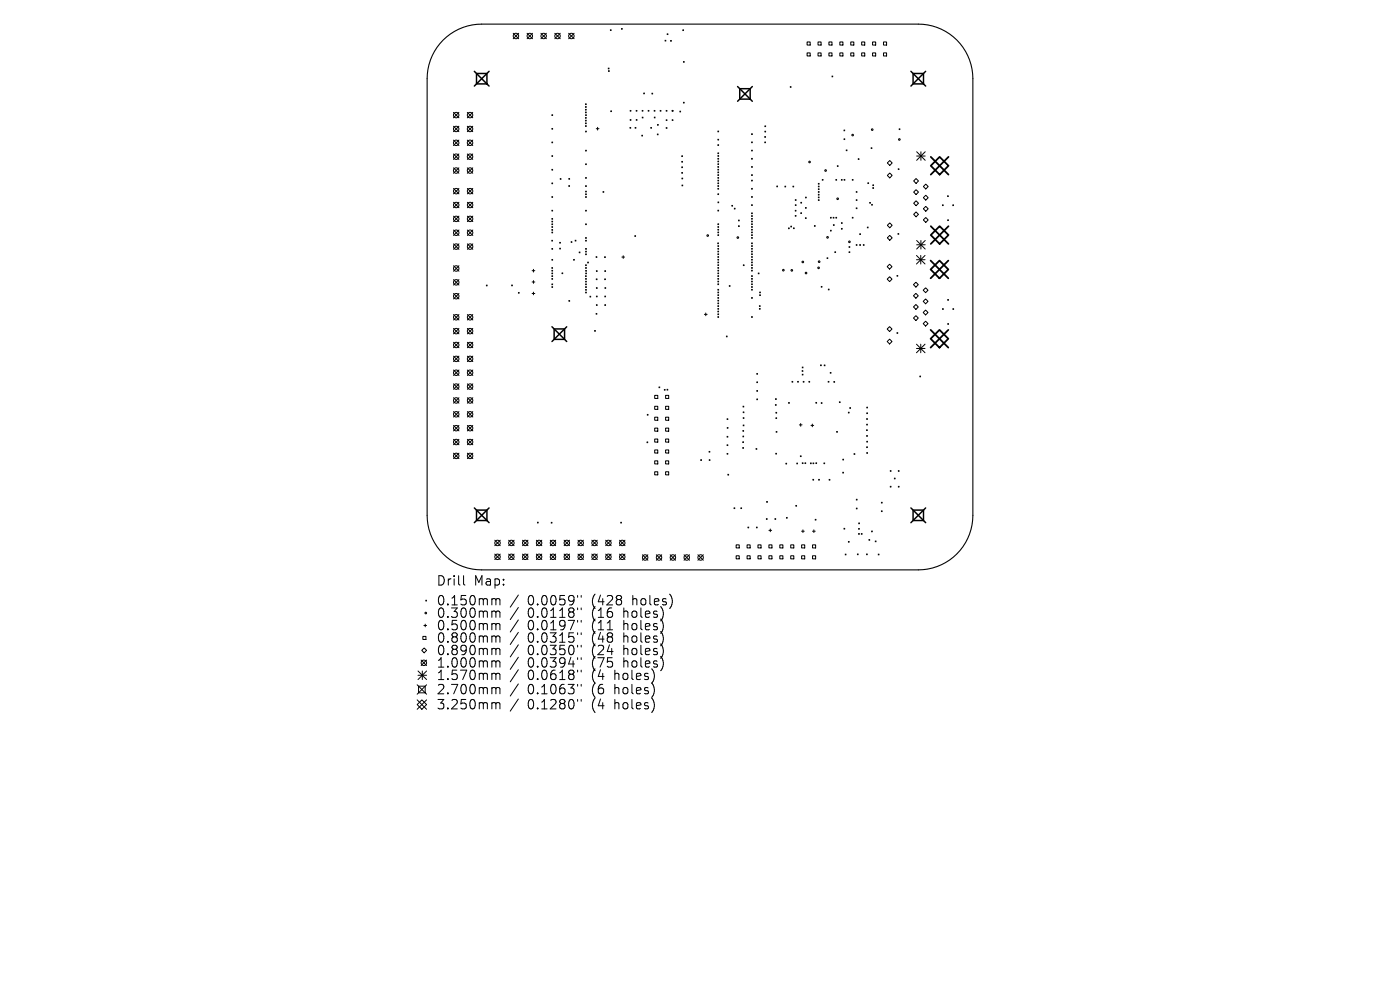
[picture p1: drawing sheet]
<svg xmlns="http://www.w3.org/2000/svg" width="297mm" height="210mm" viewBox="0 0 297 210" stroke-linecap="round" stroke-linejoin="round" font-family="sans-serif">
<defs><g id="words">
<g font-size="2.8">
<text x="92.5" y="124.5">Drill</text>
<text x="100.5" y="124.5">Map:</text>
<text x="92.5" y="128.7">0.150mm</text>
<text x="92.5" y="131.3">0.300mm</text>
<text x="111.9" y="128.7">0.0059&quot;</text>
<text x="111.9" y="131.3">0.0118&quot;</text>
<text x="125.7" y="128.7">(428</text>
<text x="125.7" y="131.3">(16</text>
<text x="132.5" y="131.3">holes)</text>
<text x="134.4" y="128.7">holes)</text>
<text x="92.5" y="134">0.500mm</text>
<text x="92.5" y="136.6">0.800mm</text>
<text x="111.9" y="134">0.0197&quot;</text>
<text x="111.9" y="136.6">0.0315&quot;</text>
<text x="125.7" y="134">(11</text>
<text x="125.7" y="136.6">(48</text>
<text x="132.5" y="134">holes)</text>
<text x="132.5" y="136.6">holes)</text>
<text x="92.5" y="139.3">0.890mm</text>
<text x="92.5" y="141.9">1.000mm</text>
<text x="111.9" y="139.3">0.0350&quot;</text>
<text x="111.9" y="141.9">0.0394&quot;</text>
<text x="125.7" y="139.3">(24</text>
<text x="125.7" y="141.9">(75</text>
<text x="132.5" y="139.3">holes)</text>
<text x="132.5" y="141.9">holes)</text>
<text x="92.5" y="144.5">1.570mm</text>
<text x="92.5" y="147.6">2.700mm</text>
<text x="111.9" y="144.5">0.0618&quot;</text>
<text x="111.9" y="147.6">0.1063&quot;</text>
<text x="125.7" y="144.5">(4</text>
<text x="125.7" y="147.6">(6</text>
<text x="130.6" y="144.5">holes)</text>
<text x="130.6" y="147.6">holes)</text>
<text x="92.5" y="150.8">3.250mm</text>
<text x="111.9" y="150.8">0.1280&quot;</text>
<text x="125.7" y="150.8">(4</text>
<text x="130.6" y="150.8">holes)</text>
</g>
</g></defs>
<path d="M94 8.5a11.6 11.6 0 0 1 8.2-3.4h92.6a11.6 11.6 0 0 1 11.6 11.6v92.6a11.6 11.6 0 0 1-11.6 11.6h-92.6a11.6 11.6 0 0 1-11.6-11.6v-92.6a11.6 11.6 0 0 1 3.4-8.2z" fill="none" stroke="#000" stroke-width=".23"/>
<g fill="none" stroke="#000" stroke-width=".21">
<path d="M108.9 7.1l1.1 1.1M110 7.1l-1.1 1.1M111.8 7.1l1.2 1.1M113 7.1l-1.2 1.1M114.8 7.1l1.1 1.1M115.9 7.1l-1.1 1.1M117.7 7.1l1.2 1.1M118.9 7.1l-1.2 1.1M120.6 7.1l1.2 1.1M121.8 7.1l-1.2 1.1M129 14.4l.2 .2M129.1 15l.2 .2"/>
<path d="M129.2 14.4l-.2 .2M129.3 15l-.2 .2M129.5 6.3l.1 .2M129.6 6.3l-.1 .2M131.8 6l.2 .2M132 6l-.2 .2M136.5 19.7l.2 .2M136.7 19.7l-.2 .2M138.3 19.8l.2 .1M138.5 19.8l-.2 .1M141.1 8.5l.2 .2M141.3 8.5l-.2 .2"/>
<path d="M141.5 7.2l.2 .1M141.7 7.2l-.2 .1M142.3 8.6l.1 .1M142.4 8.6l-.1 .1M144.9 6.3l.1 .2M145 13l.2 .2M145 6.3l-.1 .2M145.2 13l-.2 .2M167.6 18.4l.2 .1M167.8 18.4l-.2 .1M171.2 8.9h.7v.7h-.7zM171.2 11.2h.7v.7h-.7z"/>
<path d="M173.5 8.9h.7v.7h-.7zM173.5 11.2h.7v.7h-.7zM175.9 8.9h.6v.7h-.6zM175.9 11.2h.6v.7h-.6zM176.5 16.1l.2 .2M176.7 16.1l-.2 .2M178.2 8.9h.6v.7h-.6zM178.2 11.2h.6v.7h-.6zM180.5 8.9h.6v.7h-.6zM180.5 11.2h.6v.7h-.6zM182.8 8.9h.7v.7h-.7zM182.8 11.2h.7v.7h-.7z"/>
<path d="M185.1 8.9h.7v.7h-.7zM185.1 11.2h.7v.7h-.7zM187.4 8.9h.7v.7h-.7zM187.4 11.2h.7v.7h-.7zM96.2 32.7l1.2 1.1M96.2 23.8l1.2 1.2M96.2 26.8l1.2 1.1M96.2 29.7l1.2 1.2M96.2 35.6l1.2 1.2M96.2 40l1.2 1.1M97.4 23.8l-1.2 1.2M97.4 26.8l-1.2 1.1"/>
<path d="M97.4 29.7l-1.2 1.2M97.4 32.7l-1.2 1.1M97.4 35.6l-1.2 1.2M97.4 40l-1.2 1.1M99.1 23.8l1.2 1.2M99.1 35.6l1.2 1.2M99.1 26.8l1.2 1.1M99.1 29.7l1.2 1.2M99.1 32.7l1.2 1.1M99.1 40l1.2 1.1M100.3 23.8l-1.2 1.2M100.3 26.8l-1.2 1.1"/>
<path d="M100.3 29.7l-1.2 1.2M100.3 32.7l-1.2 1.1M100.3 35.6l-1.2 1.2M100.3 40l-1.2 1.1M117.1 24.3l.2 .2M117.1 27.2l.2 .2M117.1 30.1l.2 .2M117.1 33l.2 .2M117.1 35.9l.2 .2M117.1 38.8l.2 .2M117.3 24.3l-.2 .2M117.3 27.2l-.2 .2"/>
<path d="M117.3 30.1l-.2 .2M117.3 33l-.2 .2M117.3 35.9l-.2 .2M117.3 38.8l-.2 .2M118.8 37.9l.2 .1M119 37.9l-.2 .1M120.7 39.4l.1 .1M120.7 37.9l.2 .1M120.8 39.4l-.1 .1M120.9 37.9l-.2 .1M124.2 22l.2 .2M124.2 22.6l.2 .2"/>
<path d="M124.2 23.2l.2 .2M124.2 23.8l.2 .1M124.2 24.9l.2 .2M124.2 25.5l.2 .2M124.2 26.1l.2 .2M124.2 26.7l.2 .1M124.2 24.3l.2 .2M124.2 27.8l.2 .2M124.2 31.9l.2 .1M124.2 34.8l.2 .1M124.2 37.7l.2 .1M124.2 39.4l.2 .2"/>
<path d="M124.4 22l-.2 .2M124.4 22.6l-.2 .2M124.4 23.2l-.2 .2M124.4 23.8l-.2 .1M124.4 24.9l-.2 .2M124.4 25.5l-.2 .2M124.4 26.1l-.2 .2M124.4 26.7l-.2 .1M124.4 39.4l-.2 .2M124.4 24.3l-.2 .2M124.4 27.8l-.2 .2M124.4 31.9l-.2 .1"/>
<path d="M124.4 34.8l-.2 .1M124.4 37.7l-.2 .1M126.5 27.3h.6M126.8 27v.6M129.6 23.5l.1 .2M129.7 23.5l-.1 .2M133.6 27l.2 .2M133.7 23.4l.2 .2M133.7 25.4l.2 .1M133.8 27l-.2 .2M133.9 23.4l-.2 .2M133.9 25.4l-.2 .1"/>
<path d="M134.7 27l.2 .2M134.9 27l-.2 .2M135 23.4l.1 .2M135 25.3l.1 .2M135.1 23.4l-.1 .2M135.1 25.3l-.1 .2M136.1 28.7l.2 .2M136.2 23.4l.2 .2M136.2 24.8l.2 .2M136.3 28.7l-.2 .2M136.4 23.4l-.2 .2M136.4 24.8l-.2 .2"/>
<path d="M137.5 23.4l.2 .2M137.7 23.4l-.2 .2M138.1 27l.1 .2M138.2 27l-.1 .2M138.8 23.4l.1 .2M138.8 24.8l.2 .2M138.9 23.4l-.1 .2M139 24.8l-.2 .2M139.4 28.4l.2 .2M139.5 26.4l.2 .2M139.6 28.4l-.2 .2M139.7 26.4l-.2 .2"/>
<path d="M140 23.4l.2 .2M140.2 23.4l-.2 .2M141.3 23.4l.2 .2M141.3 25.4l.2 .2M141.3 27.1l.2 .1M141.5 23.4l-.2 .2M141.5 25.4l-.2 .2M141.5 27.1l-.2 .1M142.6 23.4l.2 .2M142.6 25.4l.2 .2M142.8 23.4l-.2 .2M142.8 25.4l-.2 .2"/>
<path d="M144.2 23.6l.2 .1M144.4 23.6l-.2 .1M144.6 33.1l.2 .1M144.6 34.2l.2 .2M144.6 35.4l.2 .2M144.6 36.6l.2 .2M144.7 37.8l.1 .1M144.7 39.3l.1 .1M144.8 33.1l-.2 .1M144.8 34.2l-.2 .2M144.8 35.4l-.2 .2M144.8 36.6l-.2 .2"/>
<path d="M144.8 37.8l-.1 .1M144.8 39.3l-.1 .1M145 21.7l.2 .2M145.2 21.7l-.2 .2M152.3 37.6l.2 .2M152.3 27.8l.2 .2M152.3 29.5l.2 .2M152.3 30.7l.2 .2M152.3 32.4l.2 .2M152.3 33.6l.2 .2M152.3 34.2l.2 .1M152.3 34.7l.2 .2"/>
<path d="M152.3 35.3l.2 .2M152.3 35.9l.2 .2M152.3 36.5l.2 .2M152.3 37.1l.2 .1M152.3 38.2l.2 .2M152.3 38.8l.2 .2M152.3 39.4l.2 .2M152.3 40l.2 .1M152.3 33l.2 .2M152.5 37.1l-.2 .1M152.5 38.8l-.2 .2M152.5 27.8l-.2 .2"/>
<path d="M152.5 29.5l-.2 .2M152.5 30.7l-.2 .2M152.5 32.4l-.2 .2M152.5 33.6l-.2 .2M152.5 34.2l-.2 .1M152.5 34.7l-.2 .2M152.5 35.3l-.2 .2M152.5 35.9l-.2 .2M152.5 36.5l-.2 .2M152.5 37.6l-.2 .2M152.5 38.2l-.2 .2M152.5 39.4l-.2 .2"/>
<path d="M152.5 40l-.2 .1M152.5 33l-.2 .2M159.4 28.4l.2 .2M159.4 30.1l.2 .2M159.4 31.9l.2 .1M159.4 33.6l.2 .2M159.4 35.3l.2 .2M159.4 37.1l.2 .1M159.4 38.2l.2 .2M159.4 40l.2 .1M159.6 28.4l-.2 .2M159.6 30.1l-.2 .2"/>
<path d="M159.6 31.9l-.2 .1M159.6 33.6l-.2 .2M159.6 35.3l-.2 .2M159.6 37.1l-.2 .1M159.6 38.2l-.2 .2M159.6 40l-.2 .1M162.2 29l.2 .1M162.2 30.1l.2 .2M162.3 27.8l.1 .2M162.3 26.7l.1 .2M162.4 29l-.2 .1M162.4 30.1l-.2 .2"/>
<path d="M162.4 26.7l-.1 .2M162.4 27.8l-.1 .2M164.8 39.5l.2 .1M165 39.5l-.2 .1M166.5 39.5l.2 .2M166.7 39.5l-.2 .2M168.2 39.5l.2 .2M168.4 39.5l-.2 .2M173.6 38.9l.2 .2M173.6 39.5l.2 .1M173.8 38.9l-.2 .2M173.8 39.5l-.2 .1"/>
<path d="M174.4 38.1l.2 .1M174.6 38.1l-.2 .1M177.3 38.1l.2 .1M177.5 38.1l-.2 .1M177.6 35.2l.2 .1M177.8 35.2l-.2 .1M178.5 38.1l.2 .1M178.7 38.1l-.2 .1M179 27.6l.2 .2M179 29.4l.2 .2M179.1 38.1l.1 .1M179.2 27.6l-.2 .2"/>
<path d="M179.2 29.4l-.2 .2M179.2 38.1l-.1 .1M179.5 31.8l.2 .2M179.7 31.8l-.2 .2M180.8 38.1l.2 .1M181 38.1l-.2 .1M182.1 33.7l.1 .1M182.2 33.7l-.1 .1M184.1 38.8l.2 .2M184.3 38.8l-.2 .2M184.8 31.3l.2 .2M185 31.3l-.2 .2"/>
<path d="M185.2 39.2l.1 .2M185.2 39.8l.1 .2M185.3 39.2l-.1 .2M185.3 39.8l-.1 .2M188.2 34.6l.6-.5 .5 .5-.5 .5zM188.2 37.2l.6-.5 .5 .5-.5 .5zM190.5 35.8l.2 .2M190.7 35.8l-.2 .2M190.7 27.3l.2 .2M190.9 27.3l-.2 .2M194.3 37.9l.6 .5-.6 .5-.5-.5zM194.5 32.2l1.8 1.8"/>
<path d="M194.5 33.1h1.8M195.4 32.2v1.8M196.3 32.2l-1.8 1.8M196.4 39.1l.5 .5-.5 .5-.5-.5zM96.2 42.9l1.2 1.2M96.2 45.9l1.2 1.1M96.2 48.8l1.2 1.1M96.2 51.7l1.2 1.2M96.2 56.4l1.2 1.1M96.2 59.3l1.2 1.2M97.4 42.9l-1.2 1.2M97.4 45.9l-1.2 1.1"/>
<path d="M97.4 48.8l-1.2 1.1M97.4 51.7l-1.2 1.2M97.4 56.4l-1.2 1.1M97.4 59.3l-1.2 1.2M99.1 42.9l1.2 1.2M99.1 45.9l1.2 1.1M99.1 48.8l1.2 1.1M99.1 51.7l1.2 1.2M100.3 42.9l-1.2 1.2M100.3 45.9l-1.2 1.1M100.3 48.8l-1.2 1.1M100.3 51.7l-1.2 1.2"/>
<path d="M112.9 57.4h.6M112.9 59.8h.6M113.2 57.1v.6M113.2 59.5v.6M117.1 51l.1 .1M117.1 56.8l.1 .1M117.1 41.7l.2 .2M117.1 44.6l.2 .2M117.1 46.3l.2 .2M117.1 46.9l.2 .2M117.1 47.5l.2 .2M117.1 48.1l.2 .1"/>
<path d="M117.1 48.7l.2 .2M117.1 49.2l.2 .2M117.1 52.7l.2 .2M117.1 55l.2 .2M117.1 57.3l.2 .2M117.1 57.9l.2 .2M117.1 58.5l.2 .2M117.1 59.1l.2 .1M117.2 51l-.1 .1M117.2 56.8l-.1 .1M117.3 41.7l-.2 .2M117.3 44.6l-.2 .2"/>
<path d="M117.3 46.3l-.2 .2M117.3 46.9l-.2 .2M117.3 47.5l-.2 .2M117.3 48.1l-.2 .1M117.3 48.7l-.2 .2M117.3 49.2l-.2 .2M117.3 52.7l-.2 .2M117.3 55l-.2 .2M117.3 57.3l-.2 .2M117.3 57.9l-.2 .2M117.3 58.5l-.2 .2M117.3 59.1l-.2 .1"/>
<path d="M118.7 52.6l.2 .2M118.7 51.4l.2 .2M118.9 51.4l-.2 .2M118.9 52.6l-.2 .2M119.2 57.9l.2 .2M119.4 57.9l-.2 .2M121.2 51.3l.1 .1M121.3 51.3l-.1 .1M121.7 55l.2 .2M121.9 55l-.2 .2M122 51l.2 .1M122.2 51l-.2 .1"/>
<path d="M122.9 53.5l.1 .1M123 53.5l-.1 .1M124.2 58.5l.2 .2M124.2 41.7l.2 .2M124.2 44.6l.2 .2M124.2 47.5l.2 .2M124.2 50.4l.2 .2M124.2 53.9l.2 .1M124.2 56.2l.2 .2M124.2 59.1l.2 .1M124.2 40.5l.2 .2M124.2 41.1l.2 .2"/>
<path d="M124.2 51l.2 .1M124.2 52.7l.2 .2M124.2 53.3l.2 .2M124.2 56.8l.2 .1M124.2 59.7l.2 .1M124.2 57.4l.2 .1M124.3 57.9l.1 .2M124.4 58.5l-.2 .2M124.4 41.7l-.2 .2M124.4 44.6l-.2 .2M124.4 47.5l-.2 .2M124.4 50.4l-.2 .2"/>
<path d="M124.4 53.9l-.2 .1M124.4 56.2l-.2 .2M124.4 59.1l-.2 .1M124.4 40.5l-.2 .2M124.4 41.1l-.2 .2M124.4 51l-.2 .1M124.4 52.7l-.2 .2M124.4 53.3l-.2 .2M124.4 56.8l-.2 .1M124.4 59.7l-.2 .1M124.4 57.4l-.2 .1M124.4 57.9l-.1 .2"/>
<path d="M124.7 55.6l.1 .2M124.8 55.6l-.1 .2M126.5 54.4l.1 .2M126.5 59.2l.2 .1M126.5 57.4l.2 .2M126.6 54.4l-.1 .2M126.7 59.2l-.2 .1M126.7 57.4l-.2 .2M127.9 40.6l.2 .2M128.1 40.6l-.2 .2M128.2 54.5l.2 .1M128.3 59.2l.2 .1"/>
<path d="M128.3 57.4l.2 .2M128.4 54.5l-.2 .1M128.5 59.2l-.2 .1M128.5 57.4l-.2 .2M131.9 54.5h.6M132.2 54.2v.6M134.7 50l.1 .2M134.8 50l-.1 .2M152.3 51.5l.1 .2M152.3 41.1l.2 .2M152.3 44.6l.2 .2M152.3 47.5l.2 .2"/>
<path d="M152.3 48.1l.2 .1M152.3 48.6l.2 .2M152.3 49.2l.2 .2M152.3 49.8l.2 .2M152.3 52.1l.2 .2M152.3 52.7l.2 .2M152.3 53.3l.2 .1M152.3 53.8l.2 .2M152.3 54.4l.2 .2M152.3 55l.2 .2M152.3 55.6l.2 .2M152.3 56.2l.2 .1"/>
<path d="M152.3 56.7l.2 .2M152.3 57.3l.2 .2M152.3 57.9l.2 .2M152.3 58.5l.2 .2M152.3 59.1l.2 .1M152.3 59.6l.2 .2M152.3 42.8l.2 .2M152.4 51.5l-.1 .2M152.5 41.1l-.2 .2M152.5 44.6l-.2 .2M152.5 47.5l-.2 .2M152.5 48.1l-.2 .1"/>
<path d="M152.5 48.6l-.2 .2M152.5 49.2l-.2 .2M152.5 49.8l-.2 .2M152.5 52.1l-.2 .2M152.5 52.7l-.2 .2M152.5 53.3l-.2 .1M152.5 53.8l-.2 .2M152.5 54.4l-.2 .2M152.5 55l-.2 .2M152.5 55.6l-.2 .2M152.5 56.2l-.2 .1M152.5 56.7l-.2 .2"/>
<path d="M152.5 57.3l-.2 .2M152.5 57.9l-.2 .2M152.5 58.5l-.2 .2M152.5 59.1l-.2 .1M152.5 59.6l-.2 .2M152.5 42.8l-.2 .2M155.3 43.6l.1 .1M155.4 43.6l-.1 .1M155.8 44.2l.1 .1M155.9 44.2l-.1 .1M156.7 46.7l.1 .2M156.7 47.9l.1 .2"/>
<path d="M156.8 46.7l-.1 .2M156.8 47.9l-.1 .2M157.7 56.2l.2 .2M157.9 56.2l-.2 .2M159.4 49.8l.2 .2M159.4 45.2l.2 .1M159.4 41.7l.2 .2M159.4 43.4l.2 .2M159.4 45.7l.2 .2M159.4 46.3l.2 .2M159.4 46.9l.2 .2M159.4 47.5l.2 .2"/>
<path d="M159.4 48.1l.2 .1M159.4 48.6l.2 .2M159.4 49.2l.2 .2M159.4 50.4l.2 .1M159.4 51.5l.2 .2M159.4 52.1l.2 .2M159.4 52.7l.2 .2M159.4 53.3l.2 .1M159.4 53.8l.2 .2M159.4 54.4l.2 .2M159.4 55l.2 .2M159.4 55.6l.2 .2"/>
<path d="M159.4 56.2l.2 .1M159.4 56.7l.2 .2M159.4 57.3l.2 .2M159.4 58.5l.2 .2M159.4 59.1l.2 .1M159.4 59.6l.2 .2M159.6 45.2l-.2 .1M159.6 54.4l-.2 .2M159.6 41.7l-.2 .2M159.6 43.4l-.2 .2M159.6 45.7l-.2 .2M159.6 46.3l-.2 .2"/>
<path d="M159.6 46.9l-.2 .2M159.6 47.5l-.2 .2M159.6 48.1l-.2 .1M159.6 48.6l-.2 .2M159.6 49.2l-.2 .2M159.6 49.8l-.2 .2M159.6 50.4l-.2 .1M159.6 51.5l-.2 .2M159.6 52.1l-.2 .2M159.6 52.7l-.2 .2M159.6 53.3l-.2 .1M159.6 53.8l-.2 .2"/>
<path d="M159.6 55l-.2 .2M159.6 55.6l-.2 .2M159.6 56.2l-.2 .1M159.6 56.7l-.2 .2M159.6 57.3l-.2 .2M159.6 58.5l-.2 .2M159.6 59.1l-.2 .1M159.6 59.6l-.2 .2M160.9 57.9l.1 .2M161 57.9l-.1 .2M167.3 48.4l.1 .1M167.4 48.4l-.1 .1"/>
<path d="M167.8 48l.1 .1M167.9 48l-.1 .1M168.3 48.3l.2 .2M168.5 48.3l-.2 .2M168.7 44.6l.2 .2M168.7 45.7l.2 .2M168.7 42.3l.2 .2M168.7 43.4l.2 .2M168.9 44.6l-.2 .2M168.9 45.7l-.2 .2M168.9 43.4l-.2 .2M168.9 42.3l-.2 .2"/>
<path d="M169.9 45.1l.2 .2M169.9 42.9l.2 .2M170.1 45.1l-.2 .2M170.1 42.9l-.2 .2M170.9 46.2l.1 .2M170.9 44l.1 .2M170.9 41.8l.1 .2M171 46.2l-.1 .2M171 44l-.1 .2M171 41.8l-.1 .2M172.8 47.8l.1 .2M172.9 47.8l-.1 .2"/>
<path d="M173.6 40.1l.2 .1M173.6 40.6l.2 .2M173.6 41.2l.2 .2M173.6 41.8l.2 .2M173.6 42.4l.2 .1M173.8 40.1l-.2 .1M173.8 40.6l-.2 .2M173.8 41.2l-.2 .2M173.8 41.8l-.2 .2M173.8 42.4l-.2 .1M175.4 54.7l.2 .2M175.6 54.7l-.2 .2"/>
<path d="M176.2 46.1l.1 .2M176.2 48.8l.1 .2M176.3 46.1l-.1 .2M176.3 48.8l-.1 .2M176.7 46.1l.2 .2M176.8 47.7l.2 .1M176.9 46.1l-.2 .2M177 47.7l-.2 .1M177.1 53.4l.2 .2M177.3 53.4l-.2 .2M177.3 46.1l.2 .2M177.5 46.1l-.2 .2"/>
<path d="M178.5 47.2l.2 .2M178.5 48.4l.2 .2M178.7 47.2l-.2 .2M178.7 48.4l-.2 .2M180.1 52.3l.2 .2M180.1 53.4l.2 .2M180.3 52.3l-.2 .2M180.3 53.4l-.2 .2M180.8 46.1l.2 .2M181 46.1l-.2 .2M181.6 42.4l.2 .1M181.6 40.6l.2 .2"/>
<path d="M181.6 44.1l.2 .2M181.6 51.9l.2 .2M181.8 40.6l-.2 .2M181.8 44.1l-.2 .2M181.8 42.4l-.2 .1M181.8 51.9l-.2 .2M182.4 51.9l.2 .2M182.4 49.6l.2 .2M182.6 51.9l-.2 .2M182.6 49.6l-.2 .2M183.1 51.9l.2 .2M183.3 51.9l-.2 .2"/>
<path d="M184 48.2l.2 .1M184.2 48.2l-.2 .1M184.5 42.9l.2 .2M184.7 42.9l-.2 .2M184.9 43.3l.2 .2M185.1 43.3l-.2 .2M188.2 56.6l.5-.5 .5 .5-.5 .5zM188.2 59.2l.5-.5 .5 .5-.5 .5zM188.2 50.5l.6-.6 .5 .6-.5 .5zM188.2 47.8l.6-.5 .5 .5-.5 .5zM190.3 58.4l.2 .2M190.5 58.4l-.2 .2"/>
<path d="M190.5 49.5l.2 .2M190.7 49.5l-.2 .2M194.3 40.2l.6 .6-.6 .5-.5-.5zM194.3 42.6l.6 .5-.6 .5-.5-.5zM194.3 45l.6 .5-.6 .5-.5-.5zM194.4 54.2l1.8 1.8M194.4 55.1h1.8M194.5 51l1.8 1.8M194.5 51.9h1.8M195.3 54.2v1.8M195.4 51v1.8M196.2 54.2l-1.8 1.8"/>
<path d="M196.3 51l-1.8 1.8M196.4 41.4l.5 .5-.5 .5-.5-.5zM196.4 43.8l.5 .5-.5 .5-.5-.5zM196.4 46.1l.5 .6-.5 .5-.5-.5zM199.9 43.5l.2 .1M200.1 43.5l-.2 .1M201 41.5l.2 .2M201 46.6l.2 .2M201.2 41.5l-.2 .2M201.2 46.6l-.2 .2M202.1 43.5l.2 .1M202.3 43.5l-.2 .1"/>
<path d="M96.2 62.3l1.2 1.1M96.2 66.7l1.2 1.2M96.2 69.7l1.2 1.1M96.2 72.6l1.2 1.2M96.2 75.5l1.2 1.2M96.2 78.5l1.2 1.1M97.4 72.6l-1.2 1.2M97.4 62.3l-1.2 1.1M97.4 66.7l-1.2 1.2M97.4 69.7l-1.2 1.1M97.4 75.5l-1.2 1.2M97.4 78.5l-1.2 1.1"/>
<path d="M99.1 69.7l1.2 1.1M99.1 72.6l1.2 1.2M99.1 78.5l1.2 1.1M99.1 66.7l1.2 1.2M99.1 75.5l1.2 1.2M100.3 69.7l-1.2 1.1M100.3 66.7l-1.2 1.2M100.3 72.6l-1.2 1.2M100.3 75.5l-1.2 1.2M100.3 78.5l-1.2 1.1M103.2 60.5l.1 .1M103.3 60.5l-.1 .1"/>
<path d="M108.5 60.5l.2 .1M108.7 60.5l-.2 .1M110 62l.1 .2M110.1 62l-.1 .2M112.9 62.3h.6M113.2 62v.5M117.1 60.2l.2 .2M117.1 60.8l.2 .2M117.3 60.2l-.2 .2M117.3 60.8l-.2 .2M120.7 63.7l.2 .2M120.9 63.7l-.2 .2"/>
<path d="M124.2 60.2l.2 .2M124.2 60.8l.2 .2M124.2 61.4l.2 .2M124.2 62l.2 .1M124.4 60.2l-.2 .2M124.4 60.8l-.2 .2M124.4 61.4l-.2 .2M124.4 62l-.2 .1M125.2 62.8l.1 .2M125.3 62.8l-.1 .2M126.1 70.1l.2 .2M126.3 70.1l-.2 .2"/>
<path d="M126.5 66.5l.1 .2M126.5 61l.2 .2M126.5 62.8l.2 .2M126.5 64.6l.2 .2M126.6 66.5l-.1 .2M126.7 61l-.2 .2M126.7 62.8l-.2 .2M126.7 64.6l-.2 .2M128.3 62.8l.2 .2M128.3 64.6l.2 .2M128.3 61l.2 .2M128.5 64.6l-.2 .2"/>
<path d="M128.5 62.8l-.2 .2M128.5 61l-.2 .2M149.4 66.7h.6M149.7 66.4v.6M152.3 66l.2 .2M152.3 60.2l.2 .2M152.3 61.4l.2 .1M152.3 62l.2 .1M152.3 62.5l.2 .2M152.3 63.1l.2 .2M152.3 63.7l.2 .2M152.3 64.3l.2 .1"/>
<path d="M152.3 64.8l.2 .2M152.3 65.4l.2 .2M152.3 66.6l.2 .2M152.3 67.2l.2 .1M152.5 66l-.2 .2M152.5 60.2l-.2 .2M152.5 61.4l-.2 .1M152.5 62l-.2 .1M152.5 62.5l-.2 .2M152.5 63.1l-.2 .2M152.5 63.7l-.2 .2M152.5 64.3l-.2 .1"/>
<path d="M152.5 64.8l-.2 .2M152.5 65.4l-.2 .2M152.5 66.6l-.2 .2M152.5 67.2l-.2 .1M154.1 71.3l.2 .2M154.3 71.3l-.2 .2M154.7 60.6l.2 .2M154.9 60.6l-.2 .2M159.4 60.2l.2 .2M159.4 60.8l.2 .2M159.4 61.4l.2 .1M159.4 63.1l.2 .2"/>
<path d="M159.4 67.2l.2 .1M159.6 60.2l-.2 .2M159.6 60.8l-.2 .2M159.6 61.4l-.2 .1M159.6 63.1l-.2 .2M159.6 67.2l-.2 .1M160.5 79.2l.2 .2M160.7 79.2l-.2 .2M161.1 64.8l.2 .2M161.1 65.4l.2 .2M161.2 62.5l.1 .2M161.2 62l.1 .1"/>
<path d="M161.3 64.8l-.2 .2M161.3 65.4l-.2 .2M161.3 62l-.1 .1M161.3 62.5l-.1 .2M170.2 78.6l.1 .2M170.2 77.9l.2 .1M170.2 79.4l.2 .2M170.3 78.6l-.1 .2M170.4 77.9l-.2 .1M170.4 79.4l-.2 .2M174.1 77.4l.1 .2M174.2 60.8l.2 .1"/>
<path d="M174.2 77.4l-.1 .2M174.4 60.8l-.2 .1M174.8 77.4l.2 .2M175 77.4l-.2 .2M175.7 61.3l.2 .2M175.9 61.3l-.2 .2M176.1 79l.2 .2M176.3 79l-.2 .2M188.2 72.4l.5-.5 .5 .5-.5 .6zM188.2 69.8l.5-.5 .5 .5-.5 .5zM190.3 70.6l.2 .1M190.5 70.6l-.2 .1"/>
<path d="M193.8 60.4l.5-.5 .5 .5-.5 .5zM193.8 62.7l.5-.5 .5 .5-.5 .6zM193.8 65.1l.5-.5 .5 .5-.5 .5zM193.8 67.5l.5-.5 .5 .5-.5 .5zM194.4 73l1.8 1.8M194.4 73.9h1.8M195.1 79.8l.2 .1M195.3 79.8l-.2 .1M195.3 73v1.8M195.8 61.6l.6-.5 .5 .5-.5 .5zM195.8 63.9l.6-.5 .5 .5-.5 .5zM195.8 66.3l.6-.5 .5 .5-.5 .5z"/>
<path d="M195.8 68.7l.6-.6 .5 .6-.5 .5zM196.2 73l-1.8 1.8M199.9 65.5l.2 .1M200.1 65.5l-.2 .1M201 63.5l.2 .2M201.1 68.6l.1 .2M201.2 63.5l-.2 .2M201.2 68.6l-.1 .2M202.1 65.5l.2 .1M202.3 65.5l-.2 .1M96.2 81.4l1.2 1.2M96.2 84.4l1.2 1.1"/>
<path d="M96.2 87.3l1.2 1.2M96.2 90.2l1.2 1.2M96.2 93.2l1.2 1.1M96.2 96.1l1.2 1.2M97.4 87.3l-1.2 1.2M97.4 90.2l-1.2 1.2M97.4 81.4l-1.2 1.2M97.4 84.4l-1.2 1.1M97.4 93.2l-1.2 1.1M97.4 96.1l-1.2 1.2M99.1 81.4l1.2 1.2M99.1 84.4l1.2 1.1"/>
<path d="M99.1 87.3l1.2 1.2M99.1 90.2l1.2 1.2M99.1 93.2l1.2 1.1M99.1 96.1l1.2 1.2M100.3 84.4l-1.2 1.1M100.3 96.1l-1.2 1.2M100.3 87.3l-1.2 1.2M100.3 81.4l-1.2 1.2M100.3 90.2l-1.2 1.2M100.3 93.2l-1.2 1.1M137.2 93.7l.2 .2M137.3 87.9l.2 .2"/>
<path d="M137.4 93.7l-.2 .2M137.5 87.9l-.2 .2M138.9 83.9h.6v.6h-.6zM138.9 86.2h.6v.6h-.6zM138.9 88.5h.6v.7h-.6zM138.9 90.8h.6v.7h-.6zM138.9 93.1h.6v.7h-.6zM138.9 95.4h.6v.7h-.6zM138.9 97.8h.6v.6h-.6zM139.8 82.1l.2 .2M140 82.1l-.2 .2M140.9 82.6l.2 .2"/>
<path d="M141.1 82.6l-.2 .2M141.2 83.9h.7v.6h-.7zM141.2 86.2h.7v.6h-.7zM141.2 88.5h.7v.7h-.7zM141.2 90.8h.7v.7h-.7zM141.2 93.1h.7v.7h-.7zM141.2 95.4h.7v.7h-.7zM141.2 97.8h.7v.6h-.7zM141.5 82.6l.2 .1M141.7 82.6l-.2 .1M148.7 97.5l.1 .2M148.8 97.5l-.1 .2"/>
<path d="M150.4 95.7l.2 .2M150.4 97.5l.2 .2M150.6 95.7l-.2 .2M150.6 97.5l-.2 .2M154.2 88.8l.2 .2M154.2 92.6l.2 .1M154.2 94.4l.2 .1M154.2 96.2l.2 .2M154.3 90.7l.1 .2M154.4 88.8l-.2 .2M154.4 92.6l-.2 .1M154.4 94.4l-.2 .1"/>
<path d="M154.4 96.2l-.2 .2M154.4 90.7l-.1 .2M157.6 93.7l.1 .2M157.6 94.9l.1 .2M157.6 91.3l.2 .2M157.6 92.5l.2 .2M157.6 86.2l.2 .1M157.7 87.4l.1 .2M157.7 88.6l.1 .2M157.7 90.2l.1 .1M157.7 93.7l-.1 .2M157.7 94.9l-.1 .2"/>
<path d="M157.8 91.3l-.2 .2M157.8 92.5l-.2 .2M157.8 86.2l-.2 .1M157.8 87.4l-.1 .2M157.8 88.6l-.1 .2M157.8 90.2l-.1 .1M160.4 95.1l.2 .2M160.5 81l.2 .2M160.5 82.8l.2 .2M160.5 84.6l.2 .2M160.6 95.1l-.2 .2M160.7 81l-.2 .2"/>
<path d="M160.7 82.8l-.2 .2M160.7 84.6l-.2 .2M164.5 85.8l.2 .2M164.5 84.6l.2 .1M164.6 96.1l.1 .2M164.6 88.6l.2 .2M164.6 87.5l.2 .1M164.6 91.5l.2 .2M164.7 85.8l-.2 .2M164.7 84.6l-.2 .1M164.7 96.1l-.1 .2M164.8 87.5l-.2 .1"/>
<path d="M164.8 88.6l-.2 .2M164.8 91.5l-.2 .2M166.7 98.3l.2 .1M166.9 98.3l-.2 .1M167.3 85.4l.2 .1M167.5 85.4l-.2 .1M168 80.9l.2 .2M168.2 80.9l-.2 .2M169 98.2l.2 .2M169.2 98.2l-.2 .2M169.2 80.9l.2 .2M169.4 80.9l-.2 .2"/>
<path d="M169.6 90.1h.6M169.8 96.7l.2 .2M169.9 89.8v.6M170 96.7l-.2 .2M170.2 98.2l.2 .1M170.4 98.2l-.2 .1M170.4 80.9l.2 .2M170.6 80.9l-.2 .2M170.8 98.2l.1 .1M170.9 98.2l-.1 .1M171.6 80.9l.2 .2M171.8 80.9l-.2 .2"/>
<path d="M171.9 98.2l.2 .2M172 90.2h.6M172.1 98.2l-.2 .2M172.3 90v.5M172.5 98.2l.1 .2M172.6 98.2l-.1 .2M173.1 85.4l.2 .1M173.1 98.2l.2 .1M173.3 85.4l-.2 .1M173.3 98.2l-.2 .1M174.2 85.4l.2 .2M174.4 85.4l-.2 .2"/>
<path d="M174.8 98.2l.2 .2M175 98.2l-.2 .2M175.7 80.9l.2 .2M175.9 80.9l-.2 .2M176.9 80.9l.2 .2M177.1 80.9l-.2 .2M177.5 91.5l.2 .2M177.7 91.5l-.2 .2M178.1 85.2l.1 .2M178.2 85.2l-.1 .2M178.8 97.4l.2 .2M179 97.4l-.2 .2"/>
<path d="M180 87.4l.1 .2M180.1 87.4l-.1 .2M180.3 86.5l.2 .1M180.5 86.5l-.2 .1M181.2 96.2l.2 .2M181.4 96.2l-.2 .2M183.8 91.2l.2 .1M183.8 88.8l.2 .2M183.8 90l.2 .2M183.8 92.4l.2 .2M183.8 94.8l.2 .2M183.9 87.6l.2 .2"/>
<path d="M183.9 86.4l.2 .1M183.9 93.6l.2 .2M183.9 96l.2 .2M184 91.2l-.2 .1M184 92.4l-.2 .2M184 88.8l-.2 .2M184 90l-.2 .2M184 94.8l-.2 .2M184.1 86.4l-.2 .1M184.1 87.6l-.2 .2M184.1 93.6l-.2 .2M184.1 96l-.2 .2"/>
<path d="M188.9 99.8l.1 .2M189 99.8l-.1 .2M190.6 99.8l.1 .2M190.7 99.8l-.1 .2M105 114.6l1.1 1.2M105 117.5l1.1 1.2M106.1 114.6l-1.1 1.2M106.1 117.5l-1.1 1.2M107.9 117.5l1.2 1.2M107.9 114.6l1.2 1.2M109.1 117.5l-1.2 1.2M109.1 114.6l-1.2 1.2"/>
<path d="M110.8 114.6l1.2 1.2M110.8 117.5l1.2 1.2M112 114.6l-1.2 1.2M112 117.5l-1.2 1.2M113.8 117.5l1.1 1.2M113.8 114.6l1.1 1.2M114 110.8l.2 .1M114.2 110.8l-.2 .1M114.9 114.6l-1.1 1.2M114.9 117.5l-1.1 1.2M116.7 117.5l1.2 1.2M116.7 114.6l1.2 1.2"/>
<path d="M116.9 110.8l.2 .2M117.1 110.8l-.2 .2M117.9 114.6l-1.2 1.2M117.9 117.5l-1.2 1.2M119.7 117.5l1.1 1.2M119.7 114.6l1.1 1.2M120.8 114.6l-1.1 1.2M120.8 117.5l-1.1 1.2M122.6 117.5l1.2 1.2M122.6 114.6l1.2 1.2M123.8 114.6l-1.2 1.2M123.8 117.5l-1.2 1.2"/>
<path d="M125.6 117.5l1.1 1.2M125.6 114.6l1.1 1.2M126.7 117.5l-1.1 1.2M126.7 114.6l-1.1 1.2M128.5 114.6l1.1 1.2M128.5 117.5l1.1 1.2M129.6 114.6l-1.1 1.2M129.6 117.5l-1.1 1.2M131.4 117.5l1.2 1.2M131.4 114.6l1.2 1.2M131.7 110.8l.1 .1M131.8 110.8l-.1 .1"/>
<path d="M132.6 114.6l-1.2 1.2M132.6 117.5l-1.2 1.2M136.3 117.7l1.1 1.1M137.4 117.7l-1.1 1.1M138.9 100.1h.6v.6h-.6zM139.2 117.7l1.2 1.1M140.4 117.7l-1.2 1.1M141.2 100.1h.7v.6h-.7zM142.2 117.7l1.1 1.1M143.3 117.7l-1.1 1.1M145.1 117.7l1.2 1.1M146.3 117.7l-1.2 1.1"/>
<path d="M148.1 117.7l1.1 1.1M149.2 117.7l-1.1 1.1M154.4 100.6l.2 .2M154.6 100.6l-.2 .2M155.7 107.7l.2 .2M155.9 107.7l-.2 .2M156.2 115.6h.6v.6h-.6zM156.2 117.9h.6v.7h-.6zM157.2 107.7l.1 .2M157.3 107.7l-.1 .2M158.5 115.6h.6v.6h-.6zM158.5 117.9h.6v.7h-.6z"/>
<path d="M158.7 111.8l.1 .2M158.8 111.8l-.1 .2M160.5 111.8l.1 .2M160.6 111.8l-.1 .2M160.8 115.6h.7v.6h-.7zM160.8 117.9h.7v.7h-.7zM162.6 110l.1 .2M162.6 106.4l.2 .2M162.7 110l-.1 .2M162.8 106.4l-.2 .2M163.1 115.6h.7v.6h-.7zM163.1 117.9h.7v.7h-.7z"/>
<path d="M163.1 112.5h.6M163.4 112.2v.6M164.4 110l.2 .2M164.6 110l-.2 .2M165.4 115.6h.7v.6h-.7zM165.4 117.9h.7v.7h-.7zM166.8 109.8l.2 .1M167 109.8l-.2 .1M167.7 115.6h.7v.6h-.7zM167.7 117.9h.7v.7h-.7zM168.8 107.2l.2 .2M169 107.2l-.2 .2"/>
<path d="M170 112.7h.6M170.1 115.6h.6v.6h-.6zM170.1 117.9h.6v.7h-.6zM170.3 112.4v.6M172.4 112.7h.5M172.4 115.6h.6v.6h-.6zM172.4 117.9h.6v.7h-.6zM172.4 101.7l.2 .1M172.6 101.7l-.2 .1M172.7 112.4v.6M172.9 110.2l.2 .1M173.1 110.2l-.2 .1"/>
<path d="M173.7 101.7l.1 .1M173.8 101.7l-.1 .1M175.9 101.7l.2 .2M176.1 101.7l-.2 .2M178.8 100.2l.2 .1M179 100.2l-.2 .1M179 112.1l.2 .1M179.2 112.1l-.2 .1M179.3 117.5l.2 .2M179.5 117.5l-.2 .2M180 114.8l.1 .2M180.1 114.8l-.1 .2"/>
<path d="M181.7 107.8l.1 .2M181.7 105.9l.1 .2M181.8 105.9l-.1 .2M181.8 107.8l-.1 .2M181.9 117.5l.2 .2M182.1 117.5l-.2 .2M182.1 113.2l.2 .1M182.1 112.1l.2 .2M182.2 110.9l.1 .2M182.3 113.2l-.2 .1M182.3 112.1l-.2 .2M182.3 110.9l-.1 .2"/>
<path d="M182.7 113.2l.2 .1M182.9 113.2l-.2 .1M183.8 117.5l.2 .2M184 117.5l-.2 .2M184.3 114.4l.2 .2M184.5 114.4l-.2 .2M184.9 112.6l.2 .2M185.1 112.6l-.2 .2M185.7 114.8l.1 .1M185.8 114.8l-.1 .1M186.3 117.5l.2 .2M186.5 117.5l-.2 .2"/>
<path d="M187 108.4l.1 .1M187 106.5l.1 .2M187.1 108.4l-.1 .1M187.1 106.5l-.1 .2M188.9 103.2l.1 .1M189 103.2l-.1 .1M189.7 101.4l.2 .2M189.9 101.4l-.2 .2M190.6 103.2l.1 .1M190.7 103.2l-.1 .1M89.5 138l.5-.6 .5 .6-.5 .5zM89.7 135h.7v.7h-.7z"/>
<path d="M89.9 132.7h.6M90.2 132.4v.6M90.3 127.3l.2 .2M90.5 127.3l-.2 .2M98.3 122.1v1.7l.3 .3M104.6 127h.3l.3 .3M104.6 129.6h.3l.3 .3M104.6 132.3h.3l.3 .3M104.6 134.9h.3l.3 .3M104.6 137.5h.3l.3 .3M105.2 127.3l.3-.3 .5 .1 .1 1.2M105.2 127.3v1"/>
<path d="M105.2 129.9v1.1M105.2 132.6v1M105.2 135.2v1M105.2 137.8v1.1M105.2 129.9l.3-.3 .5 .1 .1 1.3M105.2 132.6l.3-.3 .5 .1 .1 1.2M105.2 135.2l.3-.3 .5 .1 .1 1.2M105.2 137.8l.3-.3 .5 .1 .1 1.3M110 126.2l-1.8 2.6M110 128.9l-1.8 2.5M110 131.5l-1.8 2.6M110 134.1l-1.8 2.6"/>
<path d="M110 136.8l-1.8 2.6M110 139.4l-1.8 2.6M122.5 126.3v.4M122.5 129v.3M122.5 131.6v.4M122.5 134.2v.4M122.5 136.9v.4M122.5 139.5v.4M123.3 126.3v.4M123.3 129v.3M123.3 131.6v.4M123.3 134.2v.4"/>
<path d="M123.3 136.9v.4M123.3 139.5v.4M88.5 149.5l1-1 1 1-1 1zM88.5 145.3l2 2M88.5 148.5l2 2M88.7 142.3l1.8 1.9M88.7 143.2h1.8M88.8 145.6h1.4v1.4h-1.4zM89.3 140l1.2 1.2M89.6 142.3v1.9M90.5 140l-1.2 1.2M90.5 142.3l-1.8 1.9"/>
<path d="M90.5 145.3l-2 2M90.5 148.5l-2 2M104.6 140.2h.3l.3 .3M104.6 142.8h.3l.3 .3M104.6 145.8h.3l.3 .3M104.6 149h.3l.3 .3M105.2 140.5v1M105.2 143.1v1.1M105.2 146.1v1.1M105.2 149.3v1.1M105.2 140.5l.3-.3 .5 .1 .1 1.2M105.2 143.1l.3-.3 .5 .1 .1 1.3"/>
<path d="M105.2 146.1l.3-.3 .5 .1 .1 1.3M105.2 149.3l.3-.3 .5 .1 .1 1.3M110 142.1l-1.8 2.5M110 145.1l-1.8 2.6M110 148.3l-1.8 2.6M122.5 142.2v.3M122.5 145.2v.4M122.5 148.4v.4M123.3 142.2v.3M123.3 145.2v.4M123.3 148.4v.4"/>
<circle cx="109.5" cy="7.6" r=".58"/>
<circle cx="112.4" cy="7.6" r=".58"/>
<circle cx="115.3" cy="7.6" r=".58"/>
<circle cx="118.3" cy="7.6" r=".58"/>
<circle cx="121.2" cy="7.6" r=".58"/>
<circle cx="96.8" cy="27.4" r=".58"/>
<circle cx="96.8" cy="30.3" r=".58"/>
<circle cx="96.8" cy="33.2" r=".58"/>
<circle cx="96.8" cy="24.4" r=".58"/>
<circle cx="96.8" cy="36.2" r=".58"/>
<circle cx="99.7" cy="27.4" r=".58"/>
<circle cx="99.7" cy="30.3" r=".58"/>
<circle cx="99.7" cy="33.2" r=".58"/>
<circle cx="99.7" cy="24.4" r=".58"/>
<circle cx="99.7" cy="36.2" r=".58"/>
<circle cx="171.7" cy="34.4" r=".17"/>
<circle cx="175.1" cy="36.2" r=".17"/>
<circle cx="180.9" cy="28.7" r=".17"/>
<circle cx="185" cy="27.5" r=".17"/>
<circle cx="190.8" cy="29.6" r=".17"/>
<circle cx="96.8" cy="40.5" r=".58"/>
<circle cx="96.8" cy="59.9" r=".58"/>
<circle cx="96.8" cy="52.3" r=".58"/>
<circle cx="96.8" cy="49.4" r=".58"/>
<circle cx="96.8" cy="43.5" r=".58"/>
<circle cx="96.8" cy="57" r=".58"/>
<circle cx="96.8" cy="46.4" r=".58"/>
<circle cx="99.7" cy="40.5" r=".58"/>
<circle cx="99.7" cy="49.4" r=".58"/>
<circle cx="99.7" cy="52.3" r=".58"/>
<circle cx="99.7" cy="43.5" r=".58"/>
<circle cx="99.7" cy="46.4" r=".58"/>
<circle cx="150.1" cy="50" r=".17"/>
<circle cx="156.5" cy="50.4" r=".17"/>
<circle cx="166.2" cy="57.3" r=".17"/>
<circle cx="168" cy="57.3" r=".17"/>
<circle cx="170.3" cy="55.6" r=".17"/>
<circle cx="171" cy="57.9" r=".17"/>
<circle cx="173.7" cy="56.8" r=".17"/>
<circle cx="173.8" cy="55.5" r=".17"/>
<circle cx="175.6" cy="50.3" r=".17"/>
<circle cx="177.7" cy="42.2" r=".17"/>
<circle cx="180.2" cy="51.3" r=".17"/>
<circle cx="96.8" cy="67.3" r=".58"/>
<circle cx="96.8" cy="79.1" r=".58"/>
<circle cx="96.8" cy="76.1" r=".58"/>
<circle cx="96.8" cy="70.2" r=".58"/>
<circle cx="96.8" cy="73.2" r=".58"/>
<circle cx="96.8" cy="62.8" r=".58"/>
<circle cx="99.7" cy="67.3" r=".58"/>
<circle cx="99.7" cy="76.1" r=".58"/>
<circle cx="99.7" cy="79.1" r=".58"/>
<circle cx="99.7" cy="70.2" r=".58"/>
<circle cx="99.7" cy="73.2" r=".58"/>
<circle cx="96.8" cy="87.9" r=".58"/>
<circle cx="96.8" cy="96.7" r=".58"/>
<circle cx="96.8" cy="82" r=".58"/>
<circle cx="96.8" cy="84.9" r=".58"/>
<circle cx="96.8" cy="93.8" r=".58"/>
<circle cx="96.8" cy="90.8" r=".58"/>
<circle cx="99.7" cy="87.9" r=".58"/>
<circle cx="99.7" cy="96.7" r=".58"/>
<circle cx="99.7" cy="82" r=".58"/>
<circle cx="99.7" cy="93.8" r=".58"/>
<circle cx="99.7" cy="90.8" r=".58"/>
<circle cx="99.7" cy="84.9" r=".58"/>
<circle cx="105.5" cy="118.1" r=".58"/>
<circle cx="105.5" cy="115.2" r=".58"/>
<circle cx="108.5" cy="118.1" r=".58"/>
<circle cx="108.5" cy="115.2" r=".58"/>
<circle cx="111.4" cy="118.1" r=".58"/>
<circle cx="111.4" cy="115.2" r=".58"/>
<circle cx="114.4" cy="118.1" r=".58"/>
<circle cx="114.4" cy="115.2" r=".58"/>
<circle cx="117.3" cy="118.1" r=".58"/>
<circle cx="117.3" cy="115.2" r=".58"/>
<circle cx="120.2" cy="118.1" r=".58"/>
<circle cx="120.2" cy="115.2" r=".58"/>
<circle cx="123.2" cy="118.1" r=".58"/>
<circle cx="123.2" cy="115.2" r=".58"/>
<circle cx="126.1" cy="118.1" r=".58"/>
<circle cx="126.1" cy="115.2" r=".58"/>
<circle cx="129.1" cy="118.1" r=".58"/>
<circle cx="129.1" cy="115.2" r=".58"/>
<circle cx="132" cy="118.1" r=".58"/>
<circle cx="132" cy="115.2" r=".58"/>
<circle cx="136.9" cy="118.3" r=".58"/>
<circle cx="139.8" cy="118.3" r=".58"/>
<circle cx="142.7" cy="118.3" r=".58"/>
<circle cx="145.7" cy="118.3" r=".58"/>
<circle cx="148.6" cy="118.3" r=".58"/>
<circle cx="90.3" cy="130" r=".17"/>
<circle cx="89.9" cy="140.6" r=".58"/>
</g>
<g fill="none" stroke="#000" stroke-width=".31">
<path d="M100.6 15.1l3.2 3.2M101.1 15.6h2.2v2.2h-2.2zM103.8 15.1l-3.2 3.2M156.5 18.4l3.1 3.1M156.9 18.8h2.2v2.2h-2.2zM159.6 18.4l-3.1 3.1M193.2 15.1l3.2 3.2M193.7 15.6h2.2v2.2h-2.2zM196.4 15.1l-3.2 3.2M117.1 69.3l3.1 3.1M117.6 69.8h2.2v2.2h-2.2zM120.2 69.3l-3.1 3.1"/>
<path d="M100.6 107.7l3.2 3.2M101.1 108.2h2.2v2.2h-2.2zM103.8 107.7l-3.2 3.2M193.2 107.7l3.2 3.2M193.7 108.2h2.2v2.2h-2.2zM196.4 107.7l-3.2 3.2"/>
</g>
<path d="M197.5 35.2l1.8-1.9 1.9 1.9-1.9 1.8zM197.5 33.3l3.7 3.7M201.2 33.3l-3.7 3.7M197.4 57.2l1.9-1.9 1.9 1.9-1.9 1.8zM197.4 55.3l3.8 3.7M197.5 49.9l1.8-1.9 1.9 1.9-1.9 1.8zM197.5 48l3.7 3.7M201.2 55.3l-3.8 3.7M201.2 48l-3.7 3.7M197.4 71.9l1.9-1.9 1.9 1.9-1.9 1.8zM197.4 70l3.8 3.7M201.2 70l-3.8 3.7" fill="none" stroke="#000" stroke-width=".38"/>
<use href="#words"/>
</svg>
